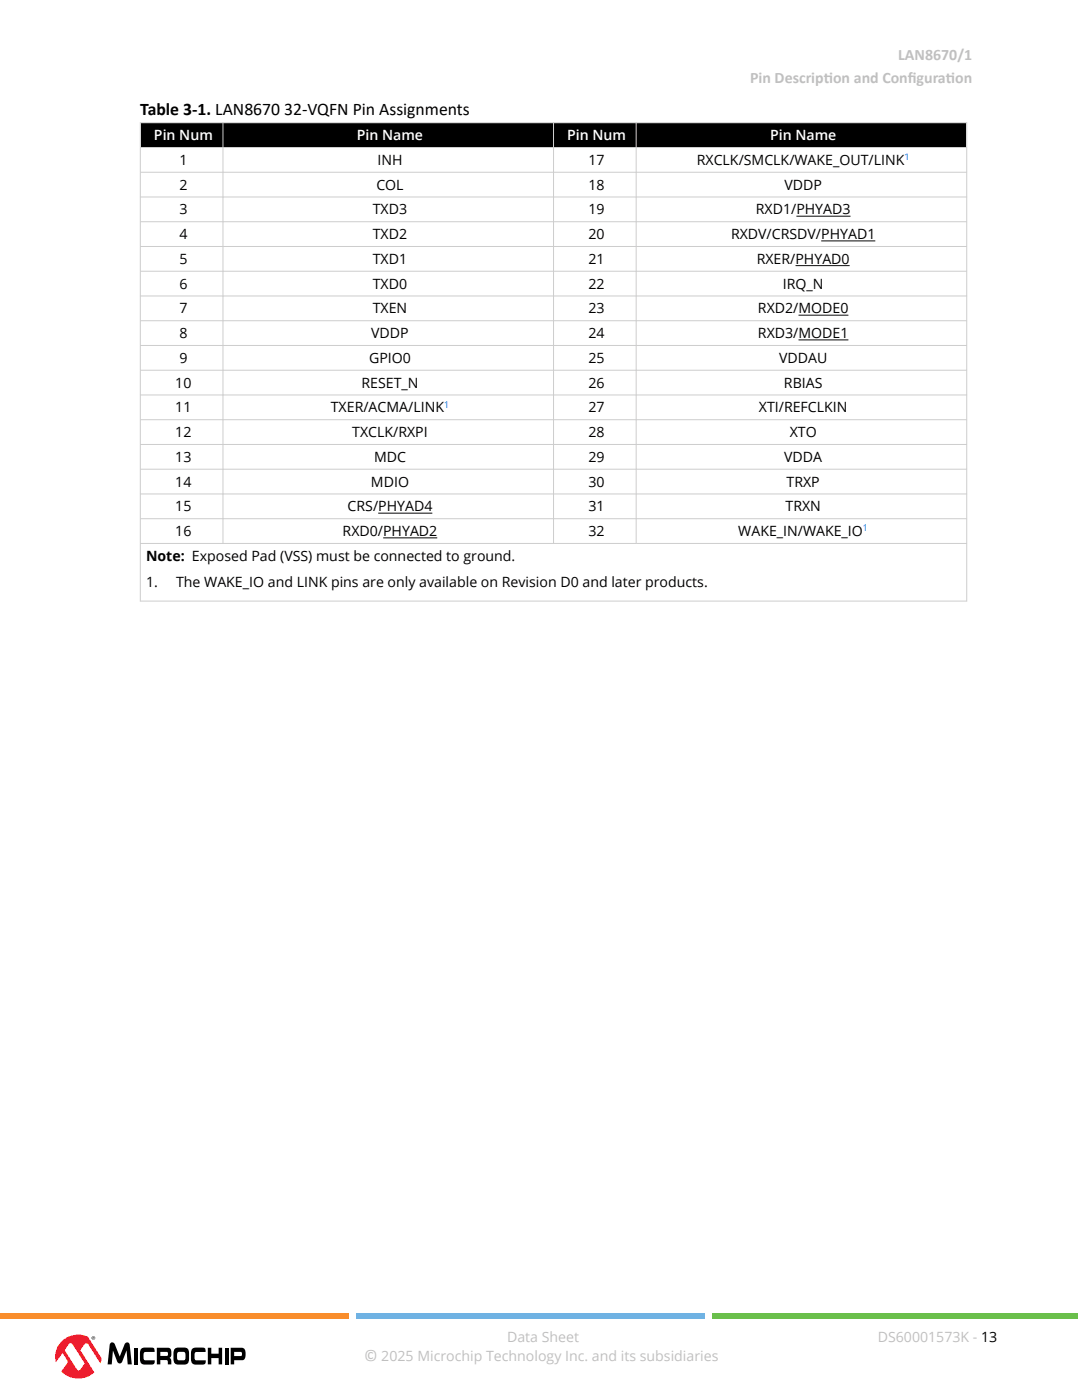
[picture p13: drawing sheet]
<svg xmlns="http://www.w3.org/2000/svg" width="216mm" height="279mm" viewBox="0 0 216 279" stroke-linecap="round" stroke-linejoin="round" font-family="sans-serif">
<defs><g id="words">
<text font-size="3.5" x="28" y="23">Table 3-1. LAN8670 32-VQFN Pin Assignments</text>
<g font-size="3.2" fill="#c0c0c0">
<text x="149.7" y="16.6">Pin Descript</text>
<text x="164.4" y="16.6">ion and Conf</text>
<text x="179.2" y="12">LAN8670/1</text>
<text x="181.1" y="16.6">igurat</text>
<text x="188.7" y="16.6">ion</text>
<text x="72.7" y="271.7">©</text>
</g>
<g font-size="2.8" fill="#fff">
<text x="30.7" y="28">Pin Num</text>
<text x="71.2" y="28">Pin Name</text>
<text x="113.2" y="28">Pin Num</text>
<text x="153.7" y="28">Pin Name</text>
</g>
<g font-size="2.8">
<text x="35.8" y="32.9">1</text>
<text x="75.3" y="32.9">INH</text>
<text x="117.4" y="32.9">17</text>
<text x="139" y="32.9">RXCLK/SMCLK/WAKE_OUT/LINK</text>
<text x="35.8" y="37.8">2</text>
<text x="75.1" y="37.8">COL</text>
<text x="117.4" y="37.8">18</text>
<text x="156.5" y="37.8">VDDP</text>
<text x="35.8" y="47.7">4</text>
<text x="35.8" y="42.8">3</text>
<text x="74.4" y="47.7">TXD2</text>
<text x="74.4" y="42.8">TXD3</text>
<text x="117.4" y="42.8">19</text>
<text x="117.4" y="47.7">20</text>
<text x="145.9" y="47.7">RXDV/CRSDV/PHYAD1</text>
<text x="150.8" y="42.8">RXD1/PHYAD3</text>
<text x="35.8" y="52.7">5</text>
<text x="74.4" y="52.7">TXD1</text>
<text x="117.4" y="52.7">21</text>
<text x="151" y="52.7">RXER/PHYAD0</text>
<text x="35.8" y="57.6">6</text>
<text x="74.4" y="57.6">TXD0</text>
<text x="117.4" y="57.6">22</text>
<text x="156.2" y="57.6">IRQ_N</text>
<text x="35.8" y="62.5">7</text>
<text x="74.4" y="62.5">TXEN</text>
<text x="117.4" y="62.5">23</text>
<text x="151.2" y="62.5">RXD2/MODE0</text>
<text x="35.8" y="67.5">8</text>
<text x="74.1" y="67.5">VDDP</text>
<text x="117.4" y="67.5">24</text>
<text x="151.2" y="67.5">RXD3/MODE1</text>
<text x="35" y="77.4">10</text>
<text x="35.8" y="72.4">9</text>
<text x="72.1" y="77.4">RESET_N</text>
<text x="73.6" y="72.4">GPIO0</text>
<text x="117.4" y="77.4">26</text>
<text x="117.4" y="72.4">25</text>
<text x="155.5" y="72.4">VDDAU</text>
<text x="156.4" y="77.4">RBIAS</text>
<text x="35" y="82.3">11</text>
<text x="66" y="82.3">TXER/ACMA/LINK</text>
<text x="117.4" y="82.3">27</text>
<text x="151.4" y="82.3">XTI/REFCLKIN</text>
<text x="35" y="87.2">12</text>
<text x="70.3" y="87.2">TXCLK/RXPI</text>
<text x="117.4" y="87.2">28</text>
<text x="157.6" y="87.2">XTO</text>
<text x="35" y="92.2">13</text>
<text x="74.6" y="92.2">MDC</text>
<text x="117.4" y="92.2">29</text>
<text x="156.5" y="92.2">VDDA</text>
<text x="35" y="97.1">14</text>
<text x="74" y="97.1">MDIO</text>
<text x="117.4" y="97.1">30</text>
<text x="157" y="97.1">TRXP</text>
<text x="35" y="107">16</text>
<text x="35" y="102.1">15</text>
<text x="68.4" y="107">RXD0/PHYAD2</text>
<text x="69.4" y="102.1">CRS/PHYAD4</text>
<text x="117.4" y="102.1">31</text>
<text x="117.4" y="107">32</text>
<text x="147.3" y="107">WAKE_IN/WAKE_IO</text>
<text x="156.7" y="102.1">TRXN</text>
<text x="29.1" y="111.9">Note: Exposed Pad (VSS) must be connected to ground.</text>
<text x="29.1" y="117.2">1.</text>
<text x="35.1" y="117.2">The WAKE_IO and LINK pins are only available on Revision D0 and later products.</text>
</g>
<g font-size="2.8" fill="#c0c0c0">
<text x="101.2" y="267.7">Data Sheet</text>
<text x="175.2" y="267.7">DS60001573K - 13</text>
<text x="76.1" y="271.7">2025 Microchip Technology Inc. and its subsidiaries</text>
</g>
<g font-size="1.8" fill="#00f">
<text x="180.5" y="32">1</text>
<text x="88.6" y="81.4">1</text>
<text x="172.2" y="106.1">1</text>
</g>
</g></defs>
<g fill="#000">
<path d="M28.1 24.6h16.3v4.7h-16.3z" fill-rule="evenodd"/>
<path d="M44.6 24.6h65.8v4.7h-65.8z" fill-rule="evenodd"/>
<path d="M110.5 24.6h16.4v4.7h-16.4z" fill-rule="evenodd"/>
<path d="M127 24.6h65.8v4.7h-65.8z" fill-rule="evenodd"/>
</g>
<path d="M158.7 53h10.8M158.9 43.1h10.8M163.9 48.1h10.8M159.3 62.9h10M159.3 67.8h10M75.5 102.4h10.8M76.5 107.3h10.8" fill="none" stroke="#000" stroke-width=".2"/>
<g fill="none" stroke="#cdcdcd" stroke-width=".2">
<path d="M27.9 24.5h165.1M27.9 29.4h165.1M27.9 34.4h165.1M27.9 39.3h165.1M28 24.4v95.6M44.5 24.4v84.1M110.4 24.4v84.1M126.9 24.4v84.1M192.9 24.4v95.6M27.9 44.3h165.1M27.9 49.2h165.1M27.9 54.1h165.1"/>
<path d="M27.9 59.1h165.1M27.9 64h165.1M27.9 68.9h165.1M27.9 73.9h165.1M27.9 78.8h165.1M27.9 83.8h165.1M27.9 88.7h165.1M27.9 93.6h165.1M27.9 98.6h165.1M27.9 103.5h165.1M27.9 108.5h165.1M27.9 120h165.1"/>
</g>
<g fill="#000">
<path d="M22.1 268a.56 .56 0 0 1 .8 .3l1 2.4 .9-2.4a.53 .53 0 0 1 .5-.4 .53 .53 0 0 1 .5 .3l.5 4.1h-.8l-.2-2.8-.9 2.2a.52 .52 0 0 1-.5 .4 .52 .52 0 0 1-.5-.4l-.9-2.2-.2 2.8h-.8l.4-3.9zM26.7 269h.8v3.3h-.8zM28.3 269.1l1.9-.2 .5 .2 .1 .7-2 .1-.1 .3-.1 .6 .2 .6 2.1 .1-.1 .6a3.1 3.1 0 0 1-2.5 .1 2.15 2.15 0 0 1-.4-2.1l.1-.5zM38.5 269.1l1.9-.2 .5 .2 .1 .7-2 .1-.2 .3v.6l.2 .6 2.1 .1-.1 .6a3.1 3.1 0 0 1-2.5 .1 3.1 3.1 0 0 1 0-3.1zM41.5 269h.7v1.2h1.4v-1.2h.7v3.3h-.7v-1.3h-1.4v1.3h-.7zM44.8 269h.8v3.3h-.8z"/>
<path d="M31.3 269v3.3h.7v-.9l1.4 .1 .1 .8h.7a1.01 1.01 0 0 0-.4-1.3 1.44 1.44 0 0 0 0-2zM32 269.8h1.4l.1 .7-.2 .1h-1.3z"/>
<path d="M35 269.1l1.7-.2a.93 .93 0 0 1 1 1.2 2.15 2.15 0 0 1-.4 2.1l-1.7 .1a.93 .93 0 0 1-1-1.2 2.15 2.15 0 0 1 .4-2zM35.4 270v1.3a1.55 1.55 0 0 0 1.4 .1l.2-.3v-.6a.49 .49 0 0 0-.4-.7h-.8z"/>
<path d="M46 269v3.3h.7v-.8h1.7a1.39 1.39 0 0 0 .6-1.8 .75 .75 0 0 0-.8-.7zM46.7 269.8h1.3a.47 .47 0 0 1 .3 .4 .47 .47 0 0 1-.2 .4h-1.4z"/>
</g>
<path d="M12.1 267.9a4.8 4.8 0 0 1 4.9-1.3l3.2 4.7a4.6 4.6 0 0 1-5.2 3.8 4.6 4.6 0 0 1-3.9-5.1l.2-.8z" fill="#fff"/>
<path d="M12.1 267.9a4.2 4.2 0 0 0-.9 4l1.3-1.9 .9 1.4a.55 .55 0 0 1-.1 .8l-1.1 1.5a4.8 4.8 0 0 0 6.6 .2l-2.8-4.4 .3-.4a1.55 1.55 0 0 1 1-1l.4 .3 2.3 3.7 .3-1-2.8-4.3a4.7 4.7 0 0 0-5.4 1.1zM13.7 268.3l.3-.2 .4 .1 2.4 3.7a1.28 1.28 0 0 1-.6 1.1l-.5 .5-.4-.2-2.4-3.9z" fill="#ed1c2e"/>
<path d="M18.3 267a.36 .36 0 0 1 .7 0 .36 .36 0 0 1-.7 0zM18.3 267a.3 .3 0 0 0 .6 0 .3 .3 0 0 0-.6 0zM18.5 266.8h.3v.4l-.2-.2-.1 .2zM18.6 266.9l.1 .1z" fill="#000"/>
<path d="M0 262h69.6v1.1h-69.6z" fill="#f98d2b"/>
<path d="M71 262h69.6v1.1h-69.6z" fill="#6fb2e3"/>
<path d="M142.1 262h72.9v1.1h-72.9z" fill="#6abf4b"/>
<use href="#words"/>
</svg>
